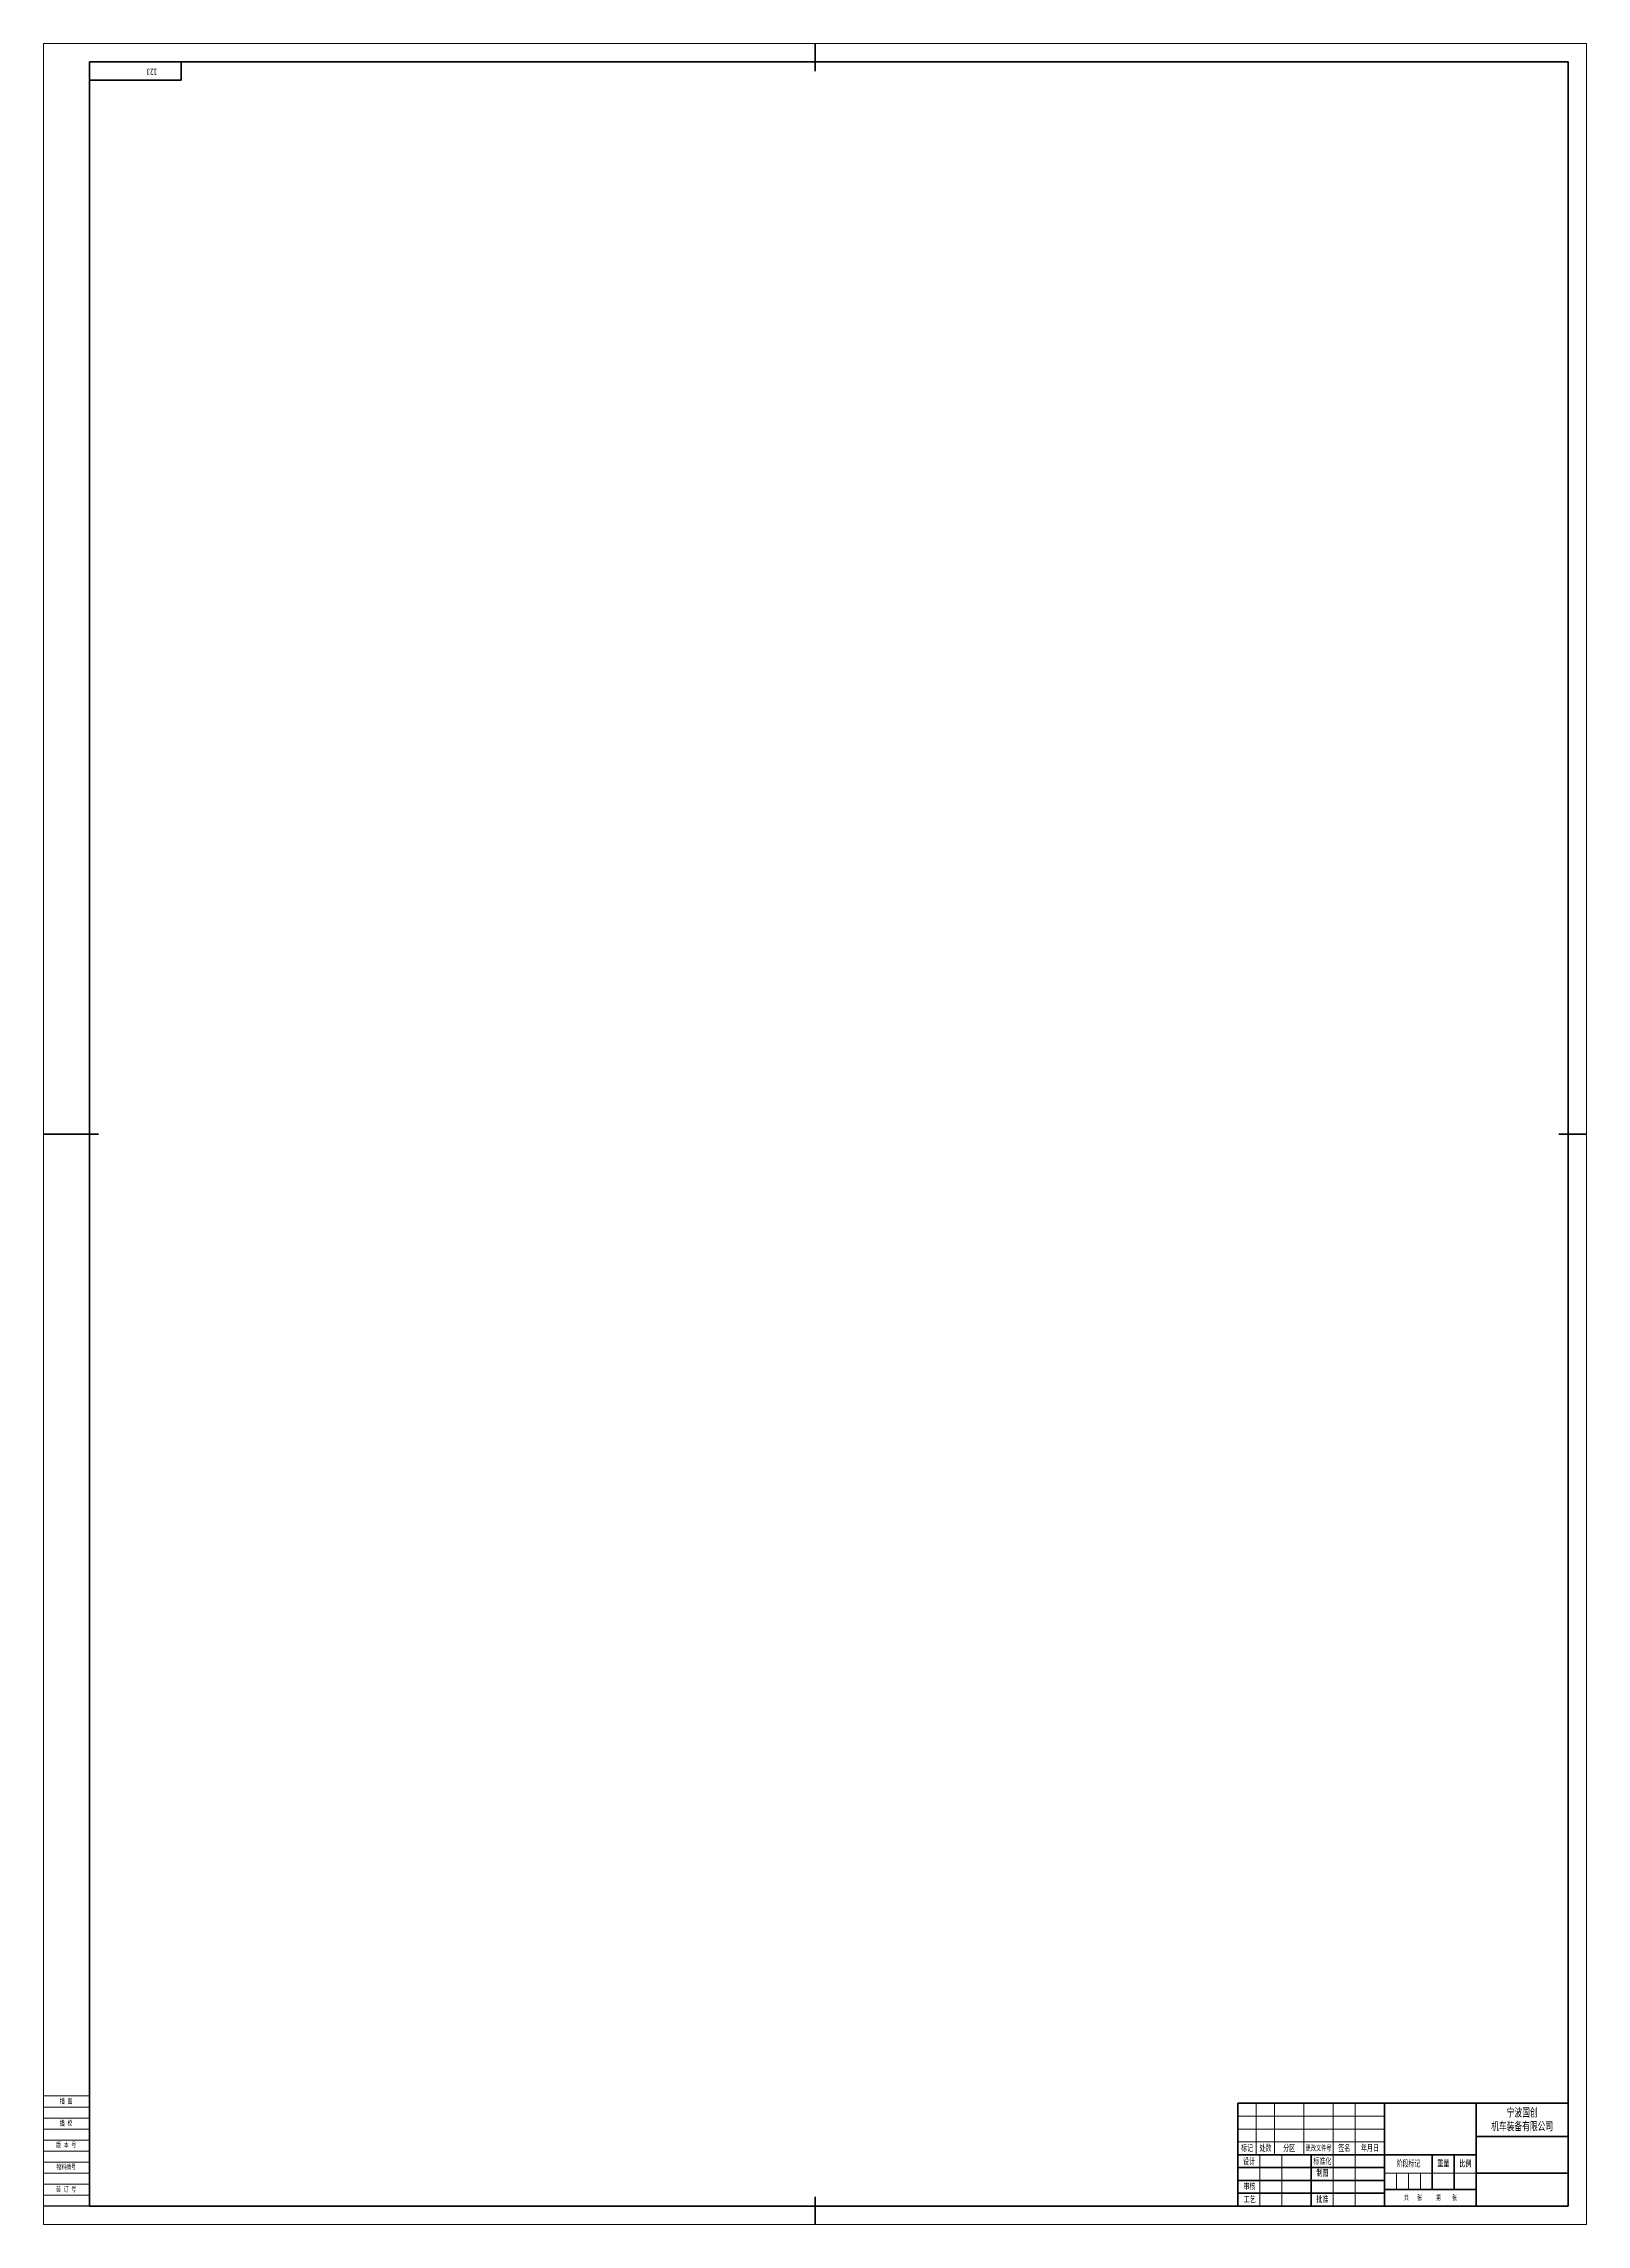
# Model space of a CAD drawing. Extents: x -831 to 10, y -66 to 1123.
import ezdxf
from ezdxf.enums import TextEntityAlignment as Align

# ---------------------------------------------------------------- set-up
doc = ezdxf.new("R2010")
doc.units = 0
doc.header["$MEASUREMENT"] = 0
doc.layers.get('0').update_dxf_attribs({"linetype": 'CONTINUOUS'})
for name, color, linetype, lineweight in [('02标注线', 3, 'CONTINUOUS', 18), ('03细实线', 4, 'CONTINUOUS', 15), ('尺寸线层', 3, 'CONTINUOUS', 18), ('粗实线层', 7, 'CONTINUOUS', 35), ('细实线', 4, 'CONTINUOUS', 13), ('细实线层', 7, 'CONTINUOUS', 18)]:
    doc.layers.add(name, color=color, linetype=linetype, lineweight=lineweight)
doc.layers.add('1', color=7, linetype='CONTINUOUS')
doc.styles.add('仿宋', font='simfang.ttf', dxfattribs={"width": 0.67, "height": 2.8})
doc.styles.add('宋体', font='')
doc.styles.add('标准', font='txt.shx', dxfattribs={"bigfont": 'gbcbig.shx'})
doc.styles.get('宋体').set_extended_font_data('宋体')

# ---------------------------------------------------------------- blocks, each defined once
blk = doc.blocks.new('*X116')
at = {"layer": '粗实线层'}
for p, q in [((50, 0), (50, -10)), ((50, -10), (0, -10))]:
    blk.add_line(p, q, dxfattribs=at)
at = {"layer": '尺寸线层', "style": '标准'}
blk.add_attdef('图纸编号', text='', height=5.19, rotation=180, dxfattribs=at).set_placement((25, -5), align=Align.MIDDLE_CENTER)
blk = doc.blocks.new('$CAXA_FRAME_13B17AC1$_8')
at = {"layer": '粗实线层'}
for p, q in [((0, 594.5), (0, 579.5)), ((-395.5, 584.5), (-395.5, -584.5)), ((410.5, 584.5), (-395.5, 584.5)), ((410.5, -584.5), (410.5, 584.5)), ((-420.5, 0), (-390.5, 0)), ((420.5, 0), (405.5, 0)), ((0, -594.5), (0, -579.5)), ((-395.5, -584.5), (410.5, -584.5))]:
    blk.add_line(p, q, dxfattribs=at)
at = {"layer": '细实线层'}
for p, q in [((420.5, 594.5), (-420.5, 594.5)), ((-420.5, 594.5), (-420.5, -594.5)), ((420.5, -594.5), (420.5, 594.5)), ((-420.5, -594.5), (420.5, -594.5))]:
    blk.add_line(p, q, dxfattribs=at)
blk = doc.blocks.new('SPCADTITLE')
at = {"layer": '粗实线层'}
for p, q in [((-180, 56), (-180, 0)), ((-180, 56), (0, 56)), ((-100, 56), (-100, 0)), ((-50, 56), (-50, 0)), ((0, 0), (0, 56)), ((0, 38), (-50, 38)), ((-50, 28), (-180, 28)), ((-140, 28), (-140, 0)), ((-74, 28), (-74, 9)), ((-62, 28), (-62, 9)), ((-100, 21), (-180, 21)), ((-100, 14), (-180, 14)), ((0, 18), (-50, 18)), ((-100, 7), (-180, 7)), ((0, 0), (-180, 0)), ((-50, 9), (-100, 9))]:
    blk.add_line(p, q, dxfattribs=at)
at = {"layer": '细实线层'}
for p, q in [((-100, 49), (-180, 49)), ((-170, 56), (-170, 28)), ((-160, 56), (-160, 28)), ((-144, 56), (-144, 28)), ((-128, 56), (-128, 0)), ((-116, 56), (-116, 0)), ((-831, 36), (-806, 36)), ((-100, 42), (-180, 42)), ((-831, 30), (-806, 30)), ((-831, 24), (-806, 24)), ((-100, 35), (-180, 35)), ((-168, 28), (-168, 0)), ((-156, 28), (-156, 0)), ((-831, 18), (-806, 18)), ((-831, 12), (-806, 12)), ((-50, 18), (-100, 18)), ((-93.5, 18), (-93.5, 9)), ((-87, 18), (-87, 9)), ((-80.5, 18), (-80.5, 9))]:
    blk.add_line(p, q, dxfattribs=at)
at = {"layer": '02标注线', "char_height": 3.5, "attachment_point": 5, "line_spacing_factor": 0.963108, "style": '仿宋'}
for s, insert, width in [('阶段标记', (-87, 23), 26), ('重量', (-68, 23.2), 12), ('比例', (-56, 23), 12)]:
    blk.add_mtext(s, dxfattribs=dict(at, insert=insert, width=width))
at = {"layer": '03细实线', "style": '仿宋'}
for tag, height, width, p in [('USR_DJ', 3.5, 0.699444, (-68, 13.5)), ('比例', 3.5, 0.699444, (-56, 13.5)), ('共几张', 2, 0.67, (-84.1, 4.7)), ('第几张', 2, 0.67, (-66.9, 4.7))]:
    blk.add_attdef(tag, text='', height=height, dxfattribs=dict(at, width=width)).set_placement(p, align=Align.MIDDLE_CENTER)
at = {"layer": '1'}
for tag, height, style, width, p, p2 in [('SHEJI', 6.36, '宋体', 0.506972, (-167.7, 21.4), (-156.2, 21.4)), ('RIQI1', 2.8, '仿宋', 0.932592, (-153.1, 22.7), (-143.6, 22.7)), ('BIAOZHUNHUA', 6.36, '宋体', 0.230442, (-127.7, 21.4), (-116.2, 21.4)), ('RIQI4', 2.8, '仿宋', 0.932592, (-113.1, 22.7), (-103.6, 22.7)), ('SHENHE', 6.36, '宋体', 0.422477, (-167.7, 7.4), (-156.2, 7.4)), ('ZHITU', 6.36, '宋体', 0.506972, (-127.7, 14.4), (-116.2, 14.4)), ('RIQI5', 2.8, '仿宋', 0.932592, (-113.1, 15.7), (-103.6, 15.7)), ('GONGYI', 6.36, '宋体', 0.422477, (-167.7, 0.4), (-156.2, 0.4)), ('RIQI2', 2.8, '仿宋', 0.932592, (-153.1, 8.7), (-143.6, 8.7)), ('RIQI3', 2.8, '仿宋', 0.932592, (-153.1, 1.7), (-143.6, 1.7)), ('PIZHUN', 6.36, '宋体', 0.422477, (-127.7, 0.4), (-116.2, 0.4)), ('RIQI6', 2.8, '仿宋', 0.932592, (-113.1, 1.7), (-103.6, 1.7))]:
    blk.add_attdef(tag, text='', height=height, dxfattribs=dict(at, style=style, width=width)).set_placement(p, p2, align=Align.FIT)
at = {"layer": '1', "style": '标准', "width": 0.667, "flags": 1}
blk.add_attdef('ITEMKINDID', text='', height=2.5, dxfattribs=at).set_placement((-108.1, 10.1), align=Align.MIDDLE_CENTER)
at = {"layer": '尺寸线层', "attachment_point": 5, "line_spacing_factor": 0.963108, "style": '仿宋'}
for s, insert, char_height, width in [('版 本 号', (-818.7, 33.2), 2.8, 39.956), ('标记', (-175, 31.5), 3.5, 16), ('设计', (-173.9, 24.2), 3.5, 16), ('处数', (-165, 31.5), 3.5, 16), ('分区', (-152, 31.5), 3.5, 16), ('更改文件号', (-136, 31.5), 3, 16), ('标准化', (-133.9, 24.3), 3.5, 16), ('签名', (-122, 31.5), 3.5, 16), ('年月日', (-108, 31.5), 3.5, 16), ('物料编号', (-818.7, 21.2), 2.8, 39.956), ('审核', (-173.7, 10.6), 3.5, 16), ('制图', (-133.9, 17.9), 3.5, 16), ('工艺', (-173.5, 3.6), 3.5, 16), ('批准', (-133.9, 3.6), 3.5, 16), ('共   张     第    张', (-75, 4.4), 2.8, 46.225)]:
    blk.add_mtext(s, dxfattribs=dict(at, insert=insert, char_height=char_height, width=width))
at = {"layer": '细实线', "insert": (-25, 47), "char_height": 4.5, "width": 50, "attachment_point": 5, "style": '仿宋'}
blk.add_mtext('{\\C3;宁波国创\\P机车装备有限公司}', dxfattribs=at)
at = {"layer": '细实线', "style": '仿宋', "width": 0.67}
for tag, p in [('MATERIAL', (-75, 42)), ('ITEMNAME', (-25, 28)), ('DRAWID', (-25, 9))]:
    blk.add_attdef(tag, text='', height=4.2, dxfattribs=at).set_placement(p, align=Align.MIDDLE_CENTER)
at = {"layer": '细实线', "ltscale": 0.5, "style": '宋体', "width": 0.455714}
blk.add_attdef('REVLABEL', text='', height=2.5, dxfattribs=at).set_placement((-821.6, 25.8), (-815.1, 25.8), align=Align.FIT)
at = {"layer": '细实线', "ltscale": 0.5, "style": '仿宋', "width": 0.67}
blk.add_attdef('ITEMCODE', text='', height=2.8, dxfattribs=at).set_placement((-818.7, 15), align=Align.MIDDLE_CENTER)

msp = doc.modelspace()

# ---------------------------------------------------------------- linework, layer by layer
msp.add_line((-806, -56), (-831, -56))
at = {"layer": '细实线层'}
for p, q in [((-831, 4), (-806, 4)), ((-831, -2), (-806, -2)), ((-831, -8), (-806, -8)), ((-831, -14), (-806, -14)), ((-831, -50), (-806, -50))]:
    msp.add_line(p, q, dxfattribs=at)

# ---------------------------------------------------------------- block references
msp.add_blockref('SPCADTITLE', (0, -56))
at = {"layer": '粗实线层'}
for name, p in [('$CAXA_FRAME_13B17AC1$_8', (-410.5, 528.5)), ('*X116', (-806, 1113))]:
    msp.add_blockref(name, p, dxfattribs=at)

# ---------------------------------------------------------------- texts
at = {"insert": (-769.2, 1105.8), "char_height": 3.5, "attachment_point": 1, "rotation": 180, "style": '仿宋'}
msp.add_mtext_dynamic_manual_height_columns('123', width=34.371, gutter_width=14, heights=[0], dxfattribs=at)
at = {"layer": '尺寸线层', "style": '仿宋', "width": 0.67}
for s, p in [('描 图', (-822.1, -0.2)), ('描 校', (-822.2, -12.2)), ('装 订 号', (-824.2, -48.2))]:
    msp.add_text(s, height=2.8, dxfattribs=at).set_placement(p)

doc.saveas('drawing.dxf')
